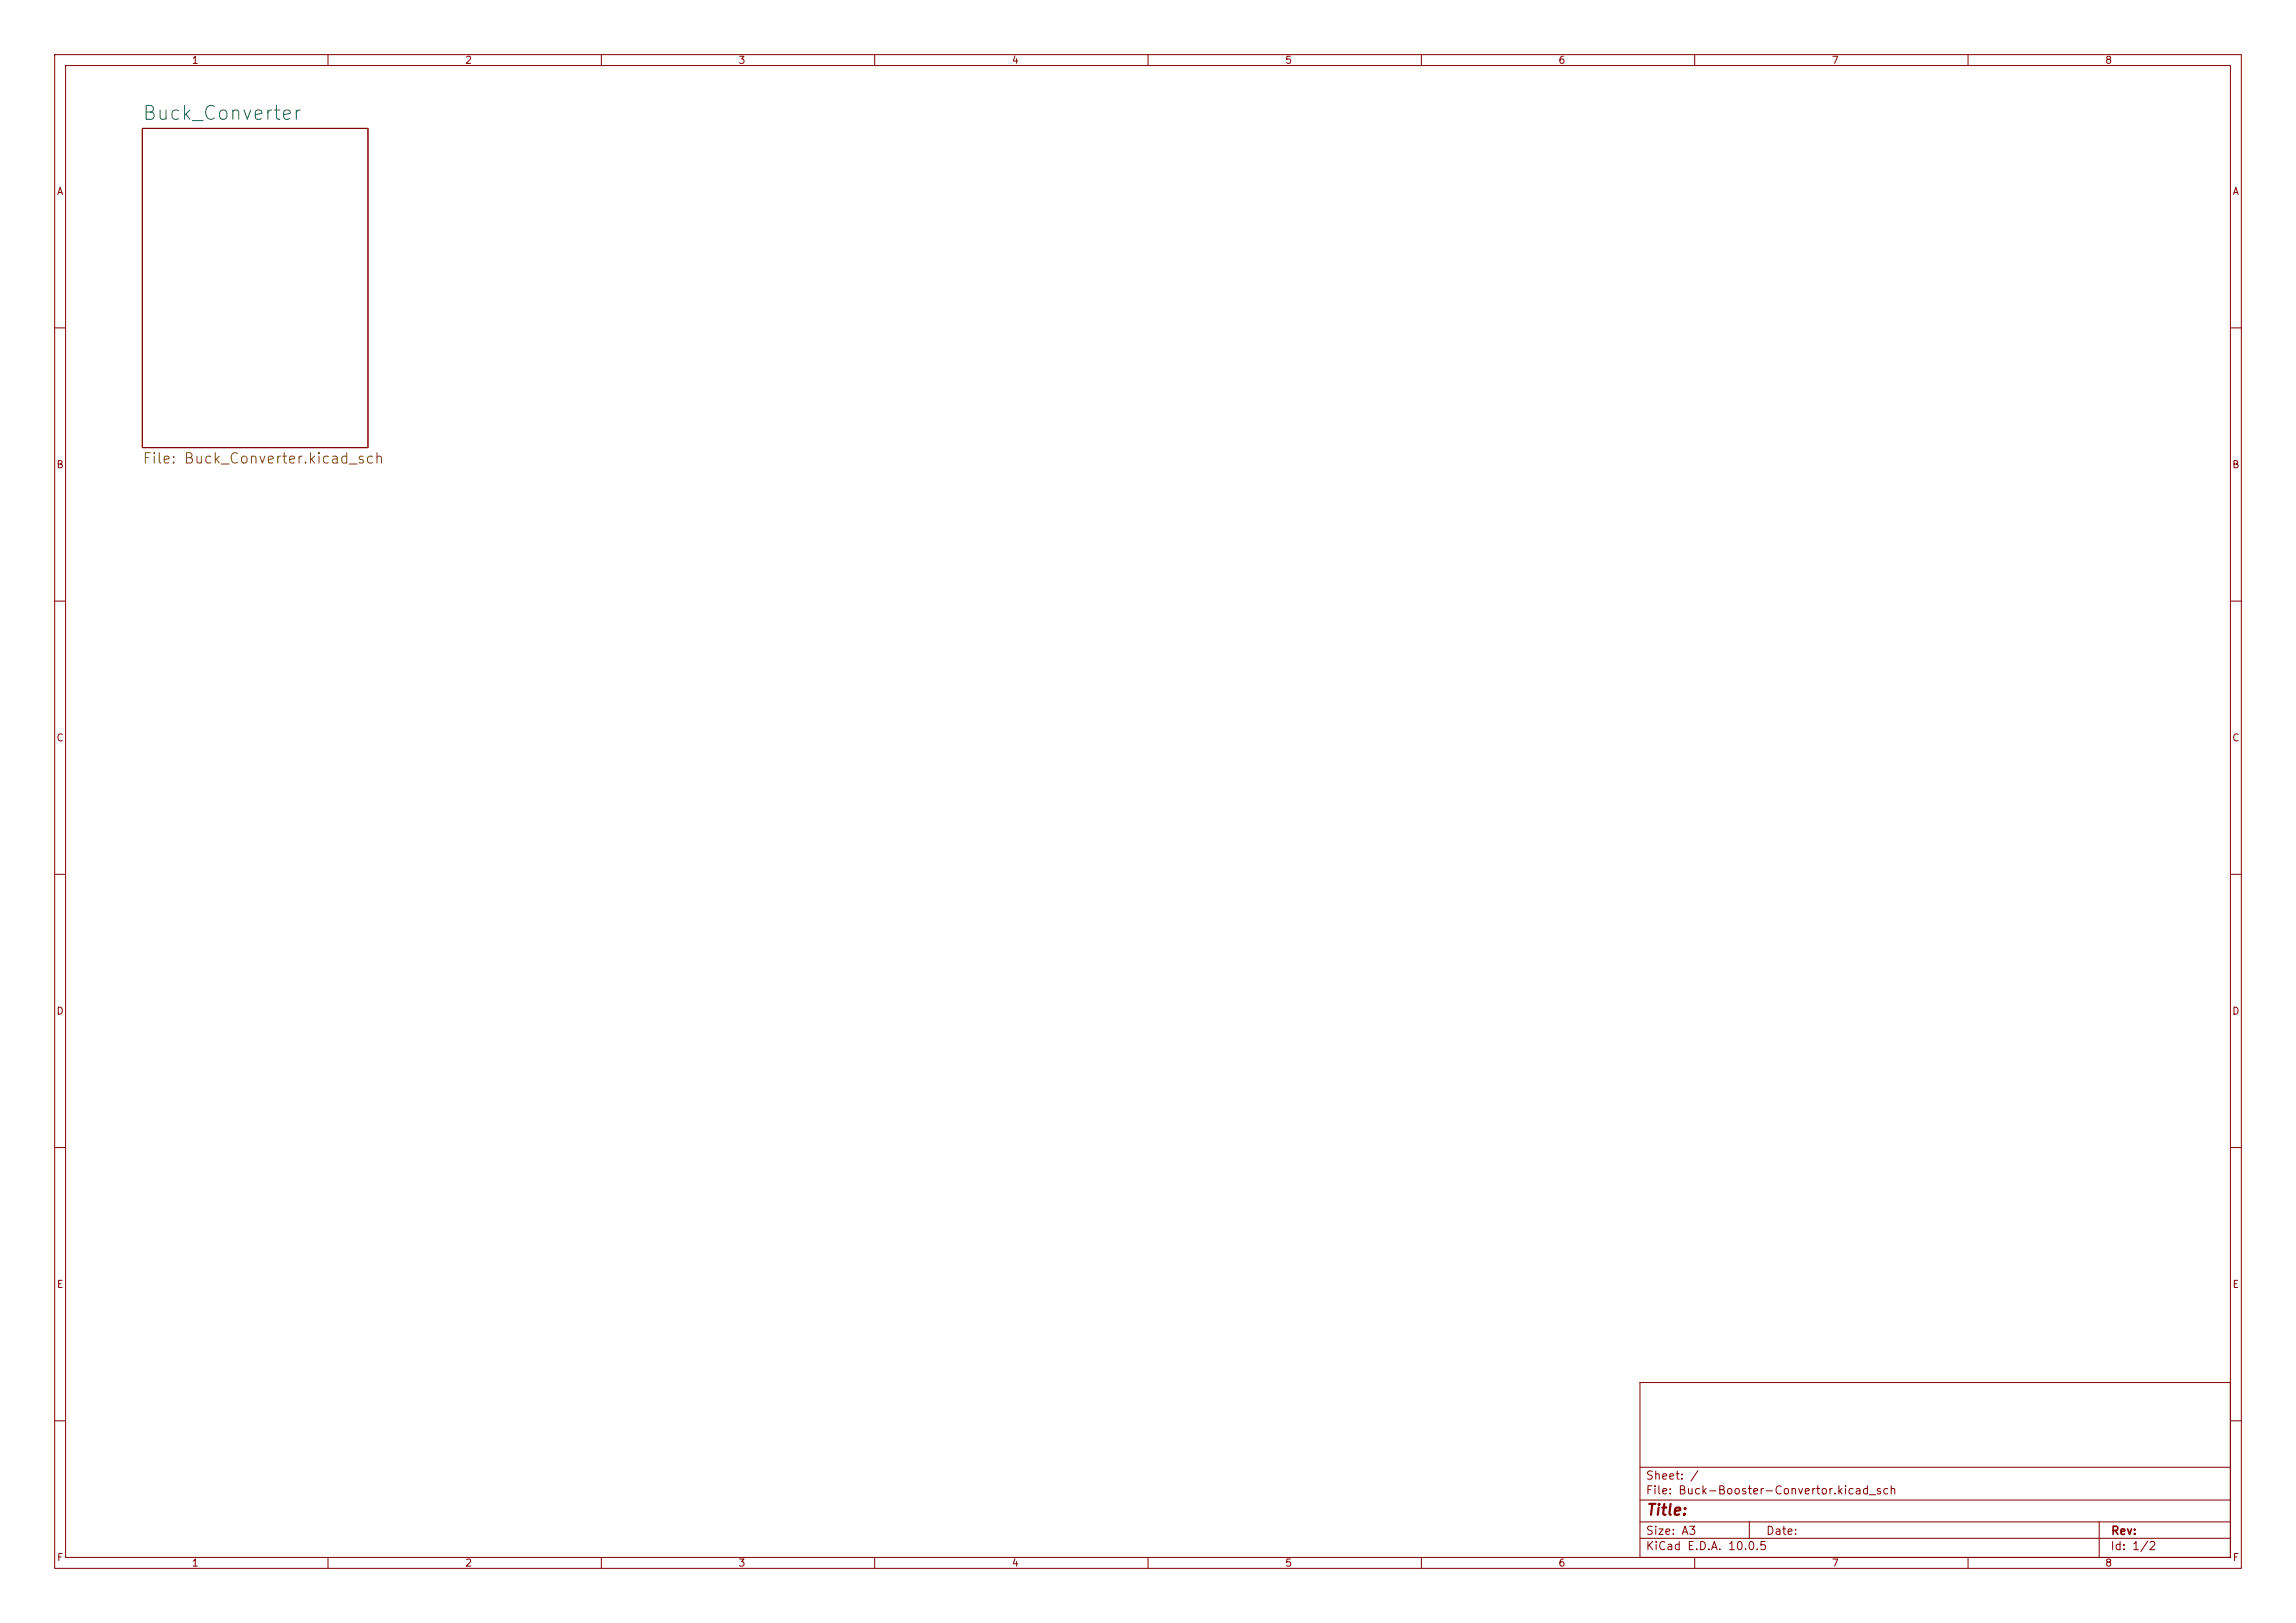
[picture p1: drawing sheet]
<svg xmlns="http://www.w3.org/2000/svg" width="420mm" height="297mm" viewBox="0 0 420 297" stroke-linecap="round" stroke-linejoin="round" font-family="sans-serif">
<defs><g id="words">
<text font-size="2.5" fill="#006464" x="25.9" y="22.6">Buck_Converter</text>
<text font-size="2" fill="#840000" x="301" y="277.8">Title:</text>
<text font-size="1.9" fill="#725600" x="25.9" y="85.3">File: Buck_Converter.kicad_sch</text>
<g font-size="1.5" fill="#840000">
<text x="300.9" y="273.8">File: Buck-Booster-Convertor.kicad_sch</text>
<text x="300.9" y="271.1">Sheet: /</text>
<text x="300.9" y="281.2">Size: A3</text>
<text x="322.9" y="281.2">Date:</text>
<text x="386" y="281.2">Rev:</text>
<text x="300.9" y="284">KiCad E.D.A. 10.0.5</text>
<text x="385.9" y="284">Id: 1/2</text>
</g>
<g font-size="1.3" fill="#840000">
<text x="35" y="12">1</text>
<text x="85" y="12">2</text>
<text x="135" y="12">3</text>
<text x="185" y="12">4</text>
<text x="235" y="12">5</text>
<text x="285" y="12">6</text>
<text x="335" y="12">7</text>
<text x="385" y="12">8</text>
<text x="10.3" y="36">A</text>
<text x="408.3" y="36">A</text>
<text x="10.2" y="86">B</text>
<text x="408.2" y="86">B</text>
<text x="10.2" y="136">C</text>
<text x="408.2" y="136">C</text>
<text x="10.2" y="186">D</text>
<text x="408.2" y="186">D</text>
<text x="10.3" y="236">E</text>
<text x="408.3" y="236">E</text>
<text x="10.3" y="286">F</text>
<text x="35" y="287">1</text>
<text x="85" y="287">2</text>
<text x="135" y="287">3</text>
<text x="185" y="287">4</text>
<text x="235" y="287">5</text>
<text x="285" y="287">6</text>
<text x="335" y="287">7</text>
<text x="385" y="287">8</text>
<text x="408.3" y="286">F</text>
</g>
</g></defs>
<g fill="none" stroke="#840000" stroke-width=".18">
<path d="M10 10h400v277h-400zM12 12h396v273h-396zM60 10v2M110 10v2M160 10v2M210 10v2M260 10v2M310 10v2M360 10v2M26 23.5h41.3v58.4h-41.3zM10 60h2M408 60h2"/>
<path d="M10 110h2M408 110h2M10 160h2M408 160h2M10 210h2M408 210h2M300 253h108v32h-108zM10 260h2M300 278.5h108M300 274.5h108M300 268.5h108M320 278.5v3"/>
<path d="M384 278.5v6.5M408 260h2M60 285v2M110 285v2M160 285v2M210 285v2M260 285v2M300 281.5h108M310 285v2M360 285v2"/>
</g>
<use href="#words"/>
</svg>
